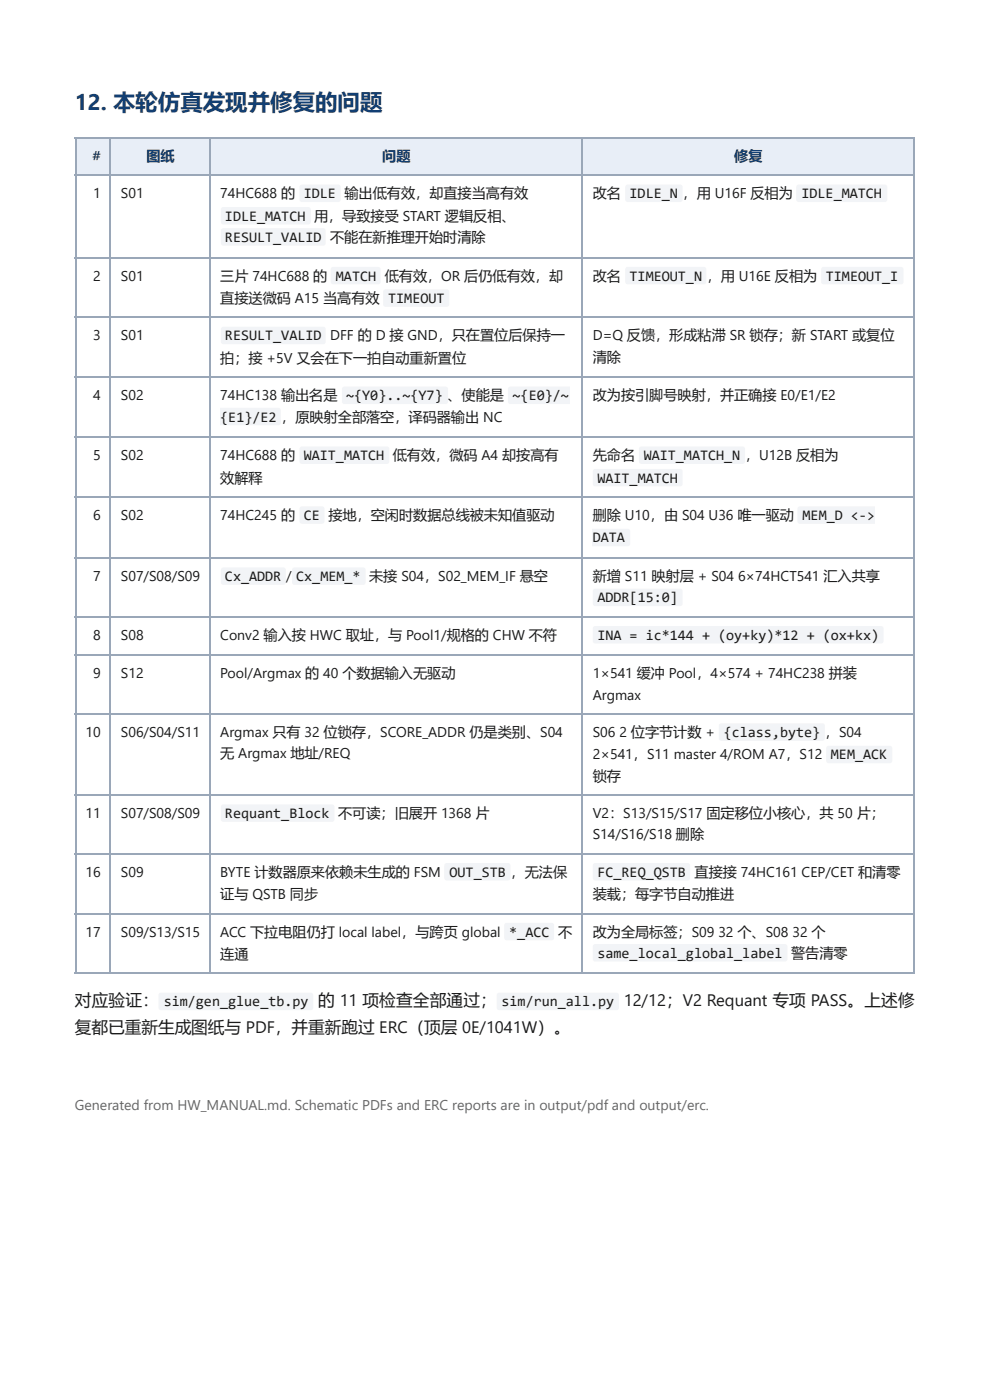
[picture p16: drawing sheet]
<svg xmlns="http://www.w3.org/2000/svg" width="210mm" height="297mm" viewBox="0 0 210 297" stroke-linecap="round" stroke-linejoin="round" font-family="sans-serif">
<defs><g id="words">
<text font-size="4.8" fill="#123f73" x="15.9" y="23.3">12. 本轮仿真发现并修复的问题</text>
<g font-size="3.5" fill="#1a1a1a">
<text x="15.9" y="213.5">对应验证：</text>
<text x="67.4" y="213.5">的 11 项检查全部通过；</text>
<text x="132.2" y="213.5">12/12；V2 Requant 专项 PASS。上述修</text>
<text x="15.9" y="219.1">复都已重新生成图纸与 PDF，并重新跑过 ERC（顶层 0E/1041W）。</text>
</g>
<g font-size="3.1" fill="#1a1a1a">
<text x="47.7" y="46.8">IDLE_MATCH</text>
<text x="64.4" y="42.1">IDLE</text>
<text x="133.5" y="42.1">IDLE_N ，用 U16F 反相为</text>
<text x="169.9" y="42.1">IDLE_MATCH</text>
<text x="47.7" y="51.3">RESULT_VALID</text>
<text x="71.2" y="59.5">MATCH</text>
<text x="133.5" y="59.5">TIMEOUT_N</text>
<text x="175.1" y="59.5">TIMEOUT_I</text>
<text x="82.3" y="64.3">TIMEOUT</text>
<text x="47.7" y="72.2">RESULT_VALID</text>
<text x="46.7" y="89.4">{E1}/E2</text>
<text x="73.4" y="84.9">~{Y0}..~{Y7} 、使能是</text>
<text x="108.7" y="84.9">~{E0}/~</text>
<text x="64.4" y="97.6">WAIT_MATCH</text>
<text x="136.5" y="97.6">WAIT_MATCH_N</text>
<text x="126.7" y="102.4">WAIT_MATCH</text>
<text x="64.4" y="110.3">CE</text>
<text x="170.2" y="110.3">MEM_D &lt;-&gt;</text>
<text x="125.7" y="115.1">DATA</text>
<text x="47.7" y="123.3">Cx_ADDR</text>
<text x="62.8" y="123.3">Cx_MEM_*</text>
<text x="126.7" y="127.8">ADDR[15:0]</text>
<text x="126.7" y="135.7">INA = ic*144 + (oy+ky)*12 + (ox+kx)</text>
<text x="153.4" y="156.4">{class,byte}</text>
<text x="176.2" y="161.1">MEM_ACK</text>
<text x="47.7" y="173.6">Requant_Block</text>
<text x="95.3" y="186">OUT_STB</text>
<text x="126.7" y="186">FC_REQ_QSTB</text>
<text x="108" y="198.7">*_ACC</text>
<text x="126.7" y="203.2">same_local_global_label</text>
<text x="34.7" y="213.5">sim/gen_glue_tb.py</text>
<text x="106.3" y="213.5">sim/run_all.py</text>
</g>
<g font-size="3" fill="#0b2e59">
<text x="19.6" y="34.1">#</text>
<text x="31" y="34.1">图纸</text>
<text x="81.1" y="34.1">问题</text>
<text x="155.7" y="34.1">修复</text>
</g>
<g font-size="3" fill="#1a1a1a">
<text x="19.8" y="42.1">1</text>
<text x="25.6" y="42.1">S01</text>
<text x="46.7" y="42.1">74HC688 的</text>
<text x="66.6" y="46.8">用，导致接受 START 逻辑反相、</text>
<text x="73" y="42.1">输出低有效，却直接当高有效</text>
<text x="125.7" y="42.1">改名</text>
<text x="70" y="51.3">不能在新推理开始时清除</text>
<text x="19.8" y="59.5">2</text>
<text x="25.6" y="59.5">S01</text>
<text x="46.7" y="59.5">三片 74HC688 的</text>
<text x="81.6" y="59.5">低有效，OR 后仍低有效，却</text>
<text x="125.7" y="59.5">改名</text>
<text x="149.8" y="59.5">，用 U16E 反相为</text>
<text x="46.7" y="64.3">直接送微码 A15 当高有效</text>
<text x="19.8" y="72.2">3</text>
<text x="25.6" y="72.2">S01</text>
<text x="46.7" y="77">拍；接 +5V 又会在下一拍自动重新置位</text>
<text x="70" y="72.2">DFF 的 D 接 GND，只在置位后保持一</text>
<text x="125.7" y="72.2">D=Q 反馈，形成粘滞 SR 锁存；新 START 或复位</text>
<text x="125.7" y="76.7">清除</text>
<text x="19.8" y="84.9">4</text>
<text x="25.6" y="84.9">S02</text>
<text x="46.7" y="84.9">74HC138 输出名是</text>
<text x="59.6" y="89.4">，原映射全部落空，译码器输出 NC</text>
<text x="125.7" y="84.9">改为按引脚号映射，并正确接 E0/E1/E2</text>
<text x="19.8" y="97.6">5</text>
<text x="25.6" y="97.6">S02</text>
<text x="46.7" y="97.6">74HC688 的</text>
<text x="83.3" y="97.6">低有效，微码 A4 却按高有</text>
<text x="125.7" y="97.6">先命名</text>
<text x="158" y="97.6">，U12B 反相为</text>
<text x="46.7" y="102.4">效解释</text>
<text x="19.8" y="110.3">6</text>
<text x="25.6" y="110.3">S02</text>
<text x="46.7" y="110.3">74HC245 的</text>
<text x="69.6" y="110.3">接地，空闲时数据总线被未知值驱动</text>
<text x="125.7" y="110.3">删除 U10，由 S04 U36 唯一驱动</text>
<text x="19.8" y="123.3">7</text>
<text x="25.6" y="123.3">S07/S08/S09</text>
<text x="60.6" y="123.3">/</text>
<text x="78.3" y="123.3">未接 S04，S02_MEM_IF 悬空</text>
<text x="125.7" y="123.3">新增 S11 映射层 + S04</text>
<text x="156.5" y="123.3">6×74HCT541 汇入共享</text>
<text x="19.8" y="135.7">8</text>
<text x="25.6" y="135.7">S08</text>
<text x="46.7" y="135.7">Conv2 输入按 HWC 取址，与 Pool1/规格的 CHW 不符</text>
<text x="19.8" y="143.9">9</text>
<text x="25.6" y="143.9">S12</text>
<text x="46.7" y="143.9">Pool/Argmax 的 40 个数据输入无驱动</text>
<text x="125.7" y="143.9">1×541 缓冲 Pool，4×574 + 74HC238 拼装</text>
<text x="125.7" y="148.4">Argmax</text>
<text x="18.1" y="156.4">10</text>
<text x="25.6" y="156.4">S06/S04/S11</text>
<text x="46.7" y="156.4">Argmax 只有 32 位锁存，SCORE_ADDR 仍是类别、S04</text>
<text x="46.7" y="160.9">无 Argmax 地址/REQ</text>
<text x="125.7" y="156.4">S06</text>
<text x="125.7" y="161.1">2×541，S11 master 4/ROM A7，S12</text>
<text x="131.3" y="156.4">2 位字节计数 +</text>
<text x="174.9" y="156.4">，S04</text>
<text x="125.7" y="165.6">锁存</text>
<text x="18.1" y="173.6">11</text>
<text x="25.6" y="173.6">S07/S08/S09</text>
<text x="71.7" y="173.6">不可读；旧展开 1368 片</text>
<text x="125.7" y="173.6">V2：S13/S15/S17 固定移位小核心，共 50 片；</text>
<text x="125.7" y="178.1">S14/S16/S18 删除</text>
<text x="18.1" y="186">16</text>
<text x="25.6" y="186">S09</text>
<text x="46.7" y="186">BYTE 计数器原来依赖未生成的 FSM</text>
<text x="108.2" y="186">，无法保</text>
<text x="147.3" y="186">直接接 74HC161 CEP/CET 和清零</text>
<text x="46.7" y="190.8">证与 QSTB 同步</text>
<text x="125.7" y="190.8">装载；每字节自动推进</text>
<text x="18.1" y="198.7">17</text>
<text x="25.6" y="198.7">S09/S13/S15</text>
<text x="46.7" y="198.7">ACC 下拉电阻仍打 local label，与跨页 global</text>
<text x="46.7" y="203.5">连通</text>
<text x="118.3" y="198.7">不</text>
<text x="125.7" y="198.7">改为全局标签；S09</text>
<text x="152.3" y="198.7">32 个、S08</text>
<text x="167.7" y="203.2">警告清零</text>
<text x="168" y="198.7">32 个</text>
</g>
<text font-size="3" fill="#666" x="15.9" y="235.5">Generated from HW_MANUAL.md. Schematic PDFs and ERC reports are in output/pdf and output/erc.</text>
</g></defs>
<g fill="#e8eef7">
<path d="M16.1 29.1h7.4v8.2h-7.4z"/>
<path d="M23.5 29.1h20.9v8.2h-20.9z"/>
<path d="M44.4 29.1h79.2v8.2h-79.2z"/>
<path d="M123.6 29.1h70.3v8.2h-70.3z"/>
</g>
<g fill="none" stroke="#9aa7b8" stroke-width=".26">
<path d="M15.9 29.2h178M15.9 37.2h178M16 29.1v177.5M23.4 29.1v177.5M44.6 29.1v177.5M123.4 29.1v177.5M193.8 29.1v177.5M15.9 54.6h178M15.9 67.3h178M15.9 80h178M15.9 92.7h178M15.9 105.4h178"/>
<path d="M15.9 118.4h178M15.9 130.8h178M15.9 139h178M15.9 151.5h178M15.9 168.7h178M15.9 181.1h178M15.9 193.8h178M15.9 206.5h178"/>
</g>
<g fill="#f2f4f7">
<path d="M63.7 39.3l.3-.1h7.9l.3 .5v2.8l-.5 .4-7.9-.1-.3-.5v-2.6z"/>
<path d="M47 44.1l.4-.2h18.1l.4 .4v2.9l-.2 .3-.3 .1h-18.1l-.3-.1-.2-.4v-2.7z"/>
<path d="M47 48.6l.4-.2h21.2l.4 .4v2.9l-.2 .3-.3 .1h-21.2l-.3-.1-.2-.4v-2.7z"/>
<path d="M132.7 39.3l.4-.1h11.2l.4 .4v2.8l-.1 .3-.4 .2h-11.2l-.3-.2-.1-.4v-2.6z"/>
<path d="M169 39.3l.3-.1h18.4l.4 .4v2.8l-.1 .3-.4 .2h-18.4l-.2-.2-.2-.4v-2.6z"/>
<path d="M70.3 56.8l.3-.2 9.8 .1 .3 .4v2.9l-.5 .3h-9.8l-.3-.5v-2.7z"/>
<path d="M81.4 61.5l.4-.1h13l.4 .4v2.9l-.1 .2-.4 .2h-13l-.4-.2-.1-.3v-2.7z"/>
<path d="M132.7 56.8l.4-.2h16.2l.4 .4v2.9l-.1 .3-.4 .1h-16.2l-.4-.2v-.3v-2.7z"/>
<path d="M174.2 56.8l.4-.2h16.5l.4 .4v2.9l-.1 .3-.4 .1h-16.5l-.3-.2-.1-.3v-2.7z"/>
<path d="M47 69.5l.4-.2h21.2l.4 .4v2.9l-.1 .3-.4 .1h-21.2l-.3-.1-.2-.4v-2.7z"/>
<path d="M72.6 82.2l.4-.2h21.6l.4 .4v2.9l-.2 .3-.3 .1h-21.6l-.3-.1-.1-.4v-2.7z"/>
<path d="M107.8 82.2l.4-.2h12.5v3.7h-12.6l-.3-.1-.1-.4v-2.7z"/>
<path d="M46.8 86.5h12.3l.4 .4v2.9l-.1 .3-.4 .1h-12.2z"/>
<path d="M63.7 94.9l.3-.2h18.1l.4 .4v2.9l-.1 .3-.4 .1h-18.1l-.2-.1-.2-.4v-2.7z"/>
<path d="M135.6 94.9l.4-.2h21.5l.4 .4v2.9l-.1 .3-.4 .1h-21.5l-.3-.1-.1-.4v-2.7z"/>
<path d="M125.8 99.6l.4-.1h18.1l.4 .4v2.9l-.1 .2-.4 .2h-18.1l-.3-.2-.1-.3v-2.7z"/>
<path d="M63.7 107.6l.3-.2 4.6 .1 .2 .4-.1 3-.4 .2-4.6-.1-.2-.4v-2.7z"/>
<path d="M169.2 107.6l.4-.2h15.9v3.7h-16l-.3-.1-.1-.4v-2.7z"/>
<path d="M125.6 112.2h7.7l.3 .5v2.9l-.5 .3h-7.5z"/>
<path d="M47 120.5l.4-.1h12.8l.4 .4v2.9l-.2 .3-.3 .1h-12.8l-.3-.2-.2-.3v-2.7z"/>
<path d="M62.1 120.5l.3-.1h14.7l.4 .4v2.9l-.2 .3-.3 .1h-14.7l-.2-.2-.2-.3v-2.7z"/>
<path d="M125.8 125l.4-.1h18.1l.4 .4v2.9l-.1 .2-.4 .2h-18.1l-.3-.2-.1-.3v-2.7z"/>
<path d="M125.8 133l.4-.2h60.6l.3 .1 .2 .3v2.8l-.1 .4-.4 .1h-60.6l-.4-.1-.1-.3v-2.8z"/>
<path d="M152.6 153.6l.3-.1h21.6l.4 .4v2.8l-.2 .3-.3 .2-21.6-.1-.2-.1-.2-.4v-2.6z"/>
<path d="M175.3 158.4l.4-.2h13l.5 .4v2.9l-.2 .3-.4 .1h-13l-.3-.1-.1-.4v-2.7z"/>
<path d="M47 170.8l.4-.1h23.1l.4 .4v2.8l-.2 .4-.3 .1-23.1-.1-.3-.1-.2-.4v-2.6z"/>
<path d="M94.3 183.2l.4-.1h13.1l.4 .4v2.9l-.1 .2-.4 .2h-13.1l-.3-.2-.1-.3v-2.7z"/>
<path d="M125.8 183.2l.4-.1h19.7l.4 .4v2.9l-.1 .2-.4 .2h-19.7l-.3-.2-.1-.3v-2.7z"/>
<path d="M107 195.9l.4-.1h9.7l.4 .5-.1 2.9-.5 .3h-9.7l-.3-.5v-2.7z"/>
<path d="M125.8 200.4l.4-.1h40.2l.3 .1 .2 .3v2.8l-.1 .3-.4 .2h-40.2l-.4-.2-.1-.2v-2.8z"/>
<path d="M33.8 210.8l.3-.2h31.8l.3 .1 .2 .3v2.8l-.1 .4-.4 .1h-31.8l-.3-.1-.2-.3v-2.8z"/>
<path d="M105.5 210.8l.3-.2h25l.4 .4v2.9l-.2 .3-.3 .1h-25l-.2-.1-.2-.4v-2.7z"/>
</g>
<use href="#words"/>
</svg>
